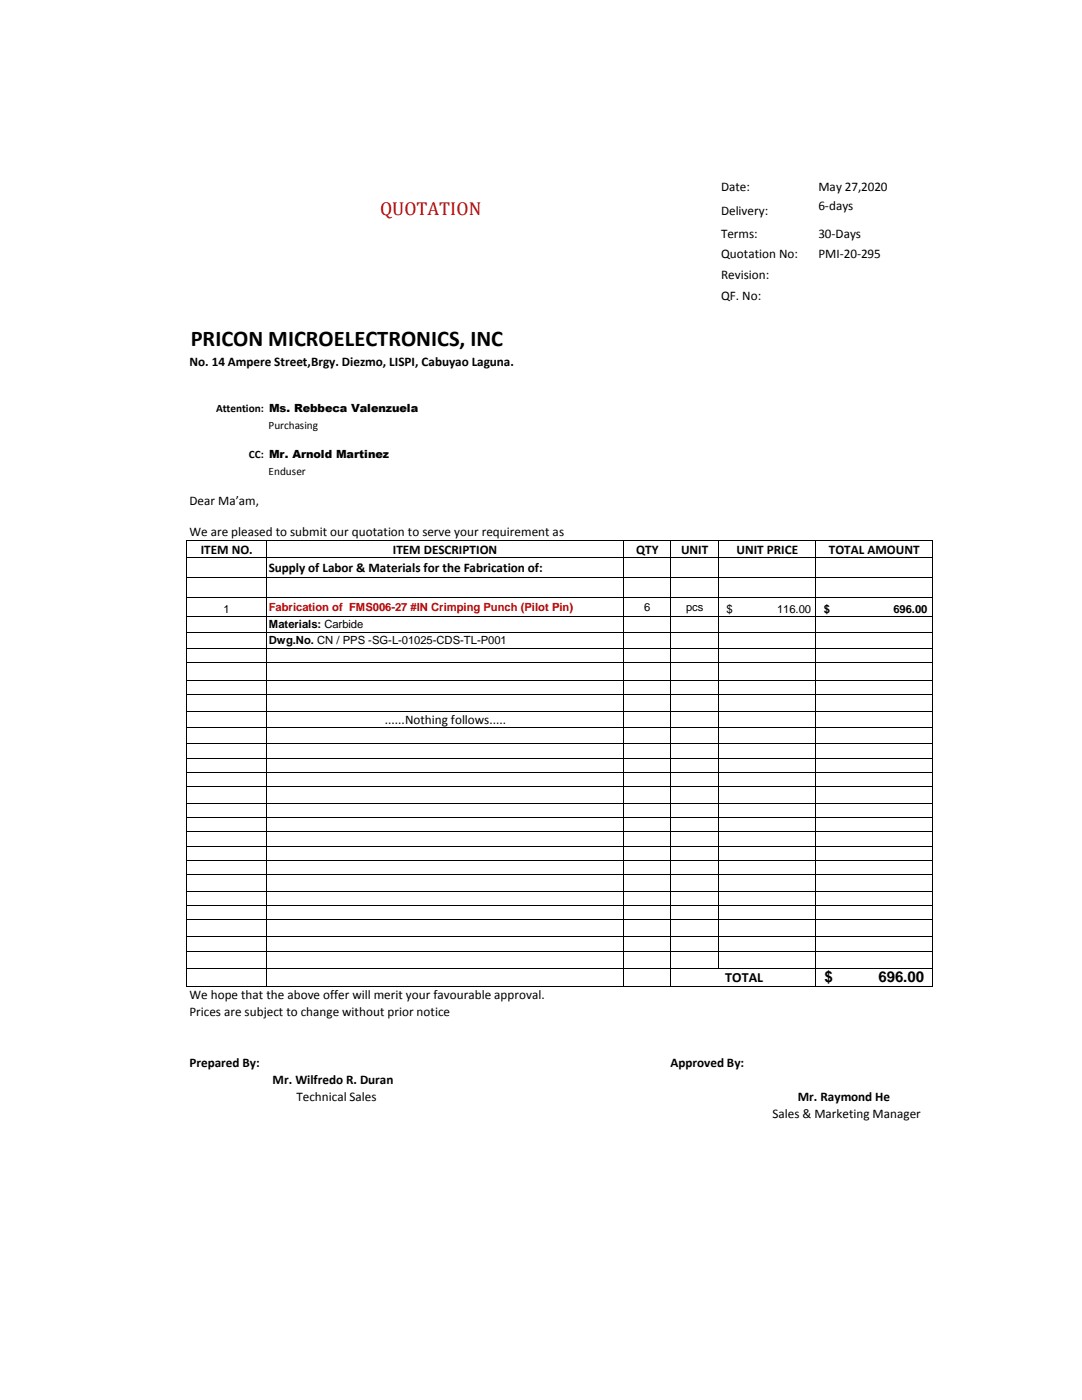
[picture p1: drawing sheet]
<svg xmlns="http://www.w3.org/2000/svg" width="216mm" height="279mm" viewBox="0 0 216 279" stroke-linecap="round" stroke-linejoin="round" font-family="sans-serif">
<defs><g id="words">
<text font-size="4.5" x="38.1" y="69">PRICON MICROELECTRONICS, INC</text>
<text font-size="3.7" fill="#c00000" x="75.8" y="42.9">QUOTATION</text>
<g font-size="3">
<text x="164.5" y="196.1">$</text>
<text x="175.3" y="196.1">696.00</text>
</g>
<text font-size="2.8" x="144.7" y="196.1">TOTAL</text>
<g font-size="2.6">
<text x="143.9" y="38.1">Date:</text>
<text x="163.3" y="38.1">May 27,2020</text>
<text x="163.3" y="42">6-days</text>
<text x="143.9" y="42.9">Delivery:</text>
<text x="143.9" y="47.5">Terms:</text>
<text x="163.3" y="47.5">30-Days</text>
<text x="143.9" y="51.4">Quotation No:</text>
<text x="163.3" y="51.4">PMI-20-295</text>
<text x="143.9" y="55.6">Revision:</text>
<text x="143.9" y="59.8">QF. No:</text>
<text x="37.8" y="72.9">No. 14 Ampere Street,Brgy. Diezmo, LISPI, Cabuyao Laguna.</text>
<text x="37.8" y="100.8">Dear Ma’am,</text>
<text x="37.8" y="107">We are pleased to submit our quotation to serve your requirement as</text>
<text x="40.1" y="110.5">ITEM NO.</text>
<text x="78.4" y="110.5">ITEM DESCRIPTION</text>
<text x="126.9" y="110.5">QTY</text>
<text x="135.9" y="110.5">UNIT</text>
<text x="147" y="110.5">UNIT PRICE</text>
<text x="165.4" y="110.5">TOTAL AMOUNT</text>
<text x="53.6" y="114.2">Supply of Labor &amp; Materials for the Fabrication of:</text>
<text x="76.8" y="144.4">......Nothing follows.....</text>
<text x="37.8" y="199.5">We hope that the above offer will merit your favourable approval.</text>
<text x="37.8" y="202.9">Prices are subject to change without prior notice</text>
<text x="37.8" y="213">Prepared By:</text>
<text x="133.8" y="213">Approved By:</text>
<text x="54.4" y="216.4">Mr. Wilfredo R. Duran</text>
<text x="59.1" y="219.8">Technical Sales</text>
<text x="159.2" y="219.8">Mr. Raymond He</text>
<text x="154.2" y="223.2">Sales &amp; Marketing Manager</text>
</g>
<g font-size="2.2">
<text x="43.1" y="82.3">Attention: Ms. Rebbeca Valenzuela</text>
<text x="53.6" y="85.6">Purchasing</text>
<text x="49.7" y="91.4">CC: Mr. Arnold Martinez</text>
<text x="53.6" y="94.7">Enduser</text>
<text x="44.6" y="122.3">1</text>
<text x="53.6" y="125.3">Materials: Carbide</text>
<text x="128.5" y="122">6</text>
<text x="136.9" y="122">pcs</text>
<text x="145" y="122.3">$</text>
<text x="155.1" y="122.3">116.00</text>
<text x="164.4" y="122.3">$</text>
<text x="178.3" y="122.3">696.00</text>
<text x="53.6" y="128.5">Dwg.No. CN / PPS -SG-L-01025-CDS-TL-P001</text>
</g>
<text font-size="2.2" fill="#c00000" x="53.6" y="122">Fabrication of FMS006-27 #IN Crimping Punch (Pilot Pin)</text>
</g></defs>
<g fill="none" stroke="#000" stroke-width=".2">
<path d="M37.3 107.7v89.2M37.4 107.8h148.7M37.4 111.2h148.7M37.4 115.2h148.7M37.4 119.3h148.7M53.1 107.9v89M124.4 107.9v89M133.9 107.9v89M143.4 107.9v85.4M162.8 107.9v89M186 107.9v89M37.4 123h148.7"/>
<path d="M37.4 126.2h148.7M37.4 129.5h148.7M37.4 132.3h148.7M37.4 135.8h148.7M37.4 138.7h148.7M37.4 141.9h148.7M37.4 145.2h148.7M37.4 148.4h148.7M37.4 151.3h148.7M37.4 154.1h148.7M37.4 157h148.7M37.4 160.3h148.7"/>
<path d="M37.4 163.2h148.7M37.4 166h148.7M37.4 168.9h148.7M37.4 171.7h148.7M37.4 174.5h148.7M37.4 177.9h148.7M37.4 180.7h148.7M37.4 183.6h148.7M37.4 187h148.7M37.4 189.8h148.7M37.4 193.2h148.7M37.4 196.8h148.7"/>
</g>
<use href="#words"/>
</svg>
